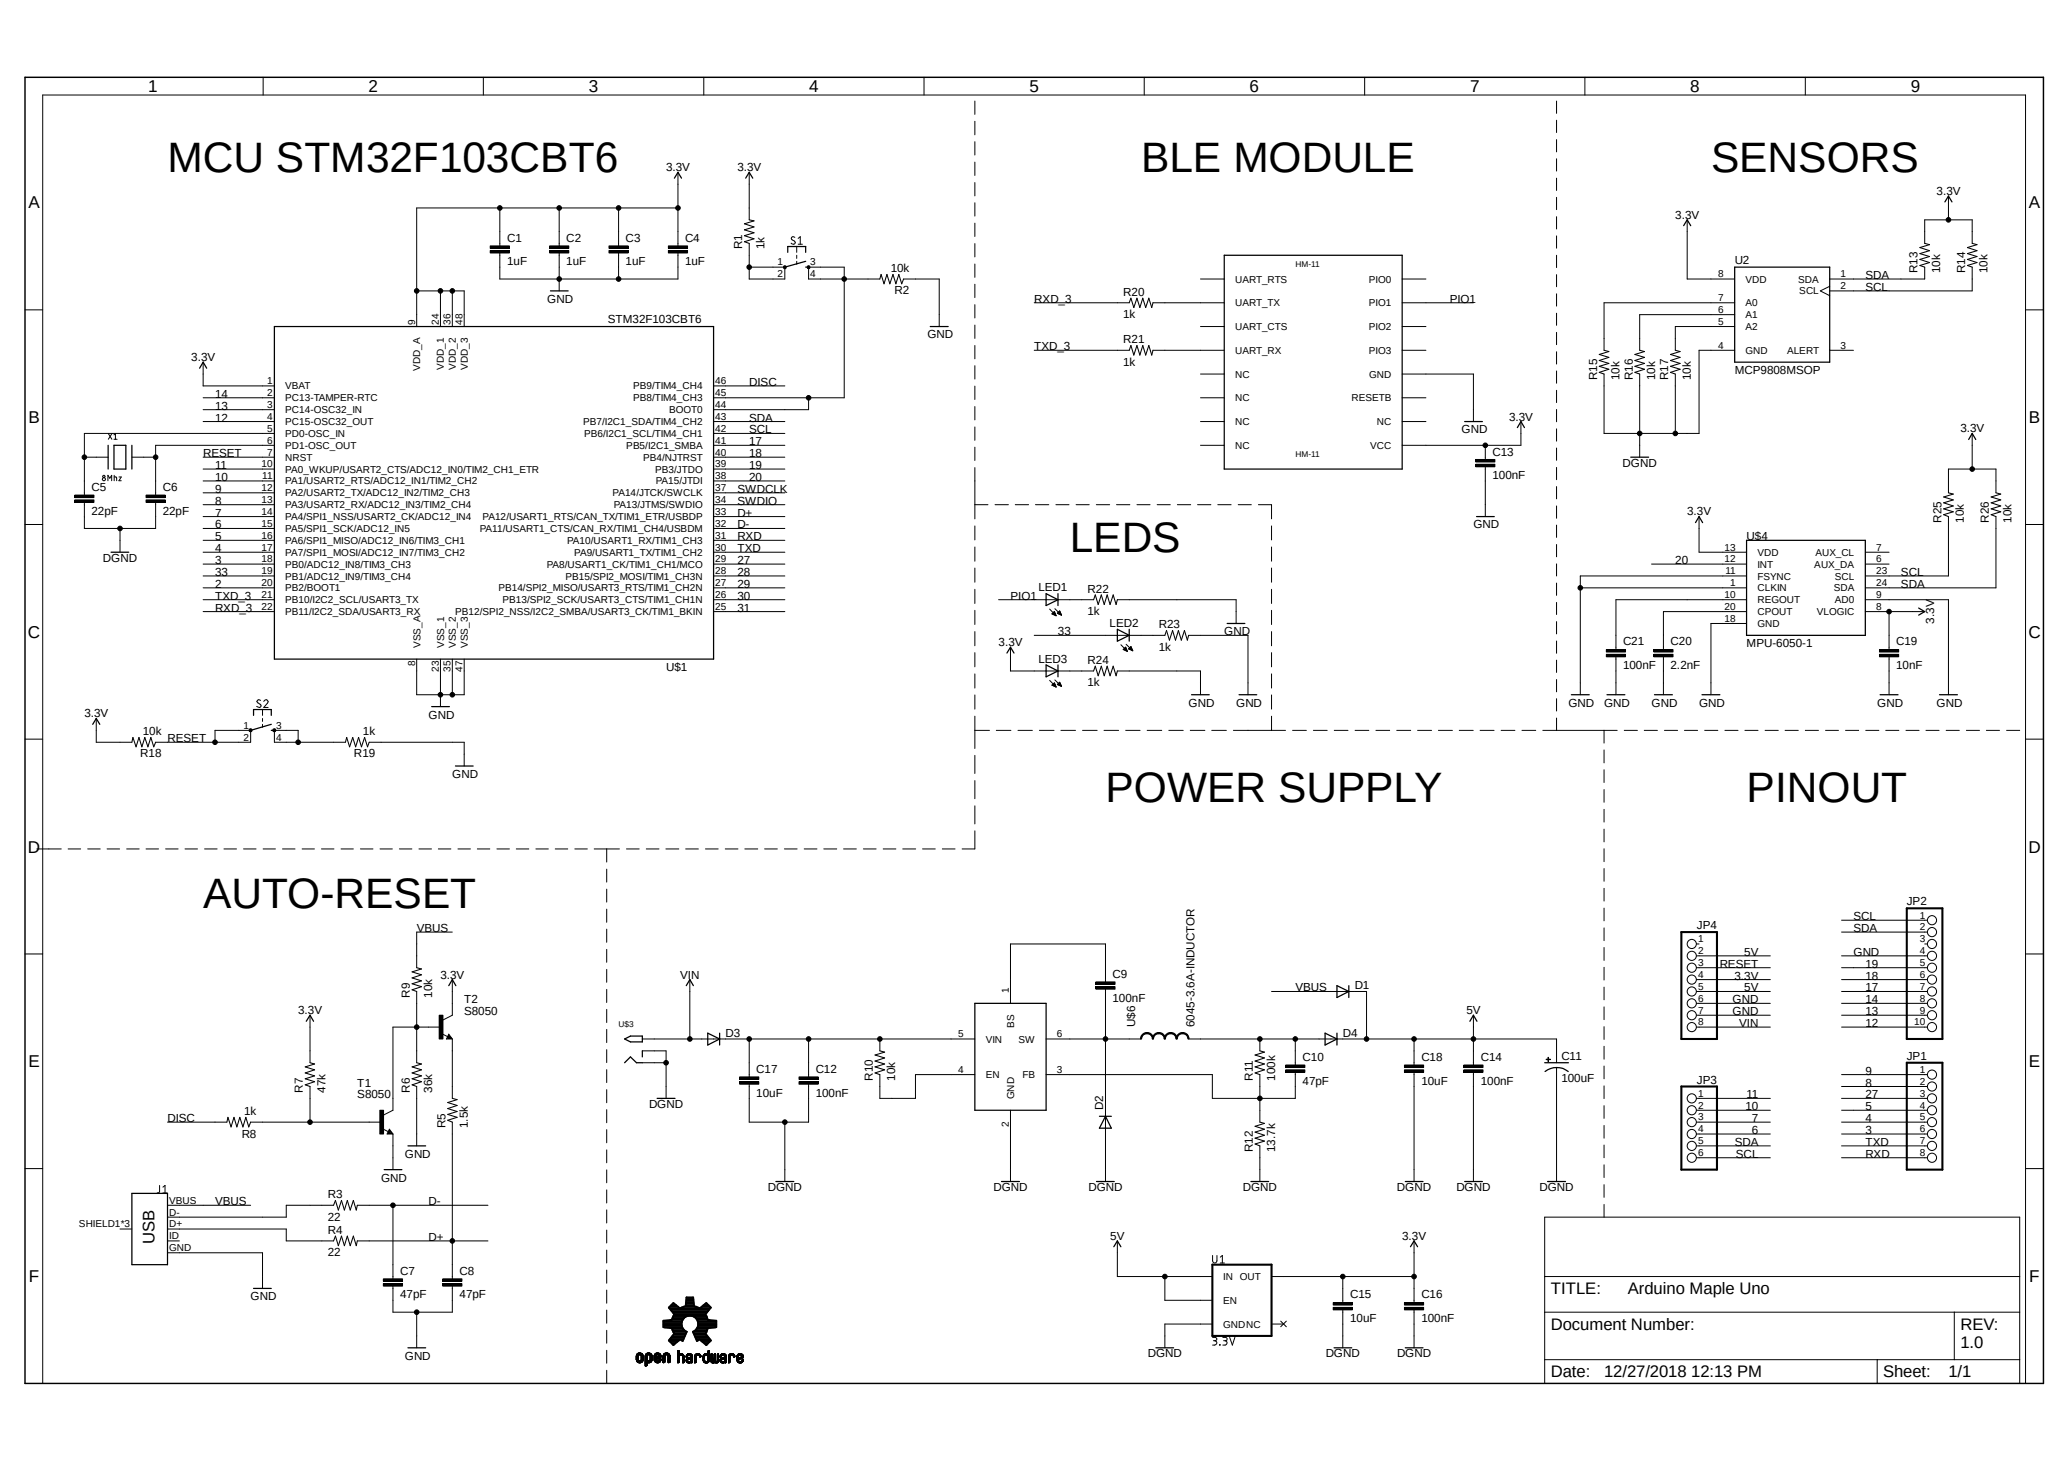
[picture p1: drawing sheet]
<svg xmlns="http://www.w3.org/2000/svg" width="420mm" height="297mm" viewBox="0 0 420 297" stroke-linecap="round" stroke-linejoin="round" font-family="sans-serif">
<defs><g id="words">
<g font-size="8.6">
<text x="34" y="35">MCU STM32F103CBT6</text>
<text x="231.9" y="35">BLE MODULE</text>
<text x="347.7" y="35">SENSORS</text>
<text x="217.4" y="112.2">LEDS</text>
<text x="224.6" y="162.9">POWER SUPPLY</text>
<text x="354.9" y="162.9">PINOUT</text>
<text x="41.3" y="184.5">AUTO-RESET</text>
</g>
<g font-size="3.5">
<text x="30.1" y="18.8">1</text>
<text x="74.8" y="18.8">2</text>
<text x="119.6" y="18.8">3</text>
<text x="164.4" y="18.8">4</text>
<text x="209.2" y="18.8">5</text>
<text x="253.9" y="18.8">6</text>
<text x="298.7" y="18.8">7</text>
<text x="343.4" y="18.8">8</text>
<text x="388.2" y="18.8">9</text>
<text x="5.8" y="42.3">A</text>
<text x="412.2" y="42.3">A</text>
<text x="5.8" y="86">B</text>
<text x="412.2" y="86">B</text>
<text x="5.7" y="129.6">C</text>
<text x="412.2" y="129.6">C</text>
<text x="5.7" y="173.2">D</text>
<text x="412.2" y="173.2">D</text>
<text x="5.8" y="216.8">E</text>
<text x="412.2" y="216.8">E</text>
<text x="5.8" y="260.4">F</text>
<text x="412.3" y="260.4">F</text>
</g>
<g font-size="3.4">
<text x="31.4" y="252.8" transform="rotate(-90 31.4 252.8)">USB</text>
<text x="315.1" y="262.9">TITLE:</text>
<text x="330.8" y="262.9">Arduino Maple Uno</text>
<text x="315.1" y="270.2">Document Number:</text>
<text x="398.3" y="273.8">1.0</text>
<text x="398.3" y="270.2">REV:</text>
<text x="315.1" y="279.8">Date:</text>
<text x="325.9" y="279.8">12/27/2018 12:13 PM</text>
<text x="382.6" y="279.8">Sheet:</text>
<text x="395.9" y="279.8">1/1</text>
</g>
<g font-size="2.4">
<text x="135.3" y="34.8">3.3V</text>
<text x="149.8" y="34.8">3.3V</text>
<text x="393.5" y="39.6">3.3V</text>
<text x="340.4" y="44.4">3.3V</text>
<text x="103" y="53.9">1uF</text>
<text x="103" y="49.1">C1</text>
<text x="115.1" y="53.9">1uF</text>
<text x="115.1" y="49.1">C2</text>
<text x="127.1" y="53.9">1uF</text>
<text x="127.1" y="49.1">C3</text>
<text x="139.2" y="49.1">C4</text>
<text x="139.2" y="53.9">1uF</text>
<text x="150.8" y="50.7" transform="rotate(-90 150.8 50.7)">R1</text>
<text x="155.4" y="50.7" transform="rotate(-90 155.4 50.7)">1k</text>
<text x="352.5" y="53.6">U2</text>
<text x="181" y="55.2">10k</text>
<text x="181.8" y="59.8">R2</text>
<text x="379" y="56.7">SDA</text>
<text x="379" y="59.1">SCL</text>
<text x="389.6" y="55.5" transform="rotate(-90 389.6 55.5)">R13</text>
<text x="394.2" y="55.5" transform="rotate(-90 394.2 55.5)">10k</text>
<text x="399.3" y="55.5" transform="rotate(-90 399.3 55.5)">R14</text>
<text x="403.9" y="55.5" transform="rotate(-90 403.9 55.5)">10k</text>
<text x="111.2" y="61.5">GND</text>
<text x="123.5" y="65.6">STM32F103CBT6</text>
<text x="210.1" y="61.5">RXD_3</text>
<text x="228.2" y="64.6">1k</text>
<text x="228.2" y="60.1">R20</text>
<text x="294.6" y="61.5">PIO1</text>
<text x="188.4" y="68.7">GND</text>
<text x="210.1" y="71.2">TXD_3</text>
<text x="228.2" y="69.8">R21</text>
<text x="38.9" y="73.4">3.3V</text>
<text x="228.2" y="74.3">1k</text>
<text x="324.5" y="77.2" transform="rotate(-90 324.5 77.2)">R15</text>
<text x="329.1" y="77.2" transform="rotate(-90 329.1 77.2)">10k</text>
<text x="331.8" y="77.2" transform="rotate(-90 331.8 77.2)">R16</text>
<text x="336.3" y="77.2" transform="rotate(-90 336.3 77.2)">10k</text>
<text x="339" y="77.2" transform="rotate(-90 339 77.2)">R17</text>
<text x="343.5" y="77.2" transform="rotate(-90 343.5 77.2)">10k</text>
<text x="352.5" y="76">MCP9808MSOP</text>
<text x="43.7" y="80.8">14</text>
<text x="43.7" y="83.2">13</text>
<text x="152.2" y="78.4">DISC</text>
<text x="43.7" y="85.6">12</text>
<text x="152.2" y="85.6">SDA</text>
<text x="152.2" y="88.1">SCL</text>
<text x="297" y="88.1">GND</text>
<text x="306.6" y="85.4">3.3V</text>
<text x="398.3" y="87.8">3.3V</text>
<text x="41.3" y="92.9">RESET</text>
<text x="43.7" y="95.3">11</text>
<text x="152.2" y="90.5">17</text>
<text x="152.2" y="92.9">18</text>
<text x="152.2" y="95.3">19</text>
<text x="303.2" y="92.5">C13</text>
<text x="329.7" y="94.8">DGND</text>
<text x="18.6" y="99.8">C5</text>
<text x="33.1" y="99.8">C6</text>
<text x="43.7" y="97.7">10</text>
<text x="43.7" y="100.1">9</text>
<text x="149.8" y="100.1">SWDCLK</text>
<text x="152.2" y="97.7">20</text>
<text x="303.2" y="97.4">100nF</text>
<text x="18.6" y="104.6">22pF</text>
<text x="33.1" y="104.6">22pF</text>
<text x="43.7" y="102.5">8</text>
<text x="43.7" y="104.9">7</text>
<text x="43.7" y="107.4">6</text>
<text x="149.8" y="102.5">SWDIO</text>
<text x="149.8" y="104.9">D+</text>
<text x="149.8" y="107.4">D-</text>
<text x="299.4" y="107.4">GND</text>
<text x="342.8" y="104.7">3.3V</text>
<text x="394.5" y="106.2" transform="rotate(-90 394.5 106.2)">R25</text>
<text x="399" y="106.2" transform="rotate(-90 399 106.2)">10k</text>
<text x="404.1" y="106.2" transform="rotate(-90 404.1 106.2)">R26</text>
<text x="408.7" y="106.2" transform="rotate(-90 408.7 106.2)">10k</text>
<text x="43.7" y="109.8">5</text>
<text x="43.7" y="112.2">4</text>
<text x="149.8" y="109.8">RXD</text>
<text x="149.8" y="112.2">TXD</text>
<text x="354.9" y="109.8">U$4</text>
<text x="20.9" y="114.1">DGND</text>
<text x="43.7" y="119.4">2</text>
<text x="43.7" y="114.6">3</text>
<text x="43.7" y="117">33</text>
<text x="149.8" y="114.6">27</text>
<text x="149.8" y="117">28</text>
<text x="149.8" y="119.4">29</text>
<text x="340.4" y="114.6">20</text>
<text x="386.3" y="119.4">SDA</text>
<text x="386.3" y="117">SCL</text>
<text x="43.7" y="121.8">TXD_3</text>
<text x="43.7" y="124.2">RXD_3</text>
<text x="149.8" y="121.8">30</text>
<text x="149.8" y="124.2">31</text>
<text x="205.3" y="121.8">PIO1</text>
<text x="211" y="120.1">LED1</text>
<text x="221" y="125">1k</text>
<text x="221" y="120.4">R22</text>
<text x="202.9" y="131.2">3.3V</text>
<text x="215" y="129.1">33</text>
<text x="225.5" y="127.4">LED2</text>
<text x="235.5" y="127.6">R23</text>
<text x="248.8" y="129.1">GND</text>
<text x="329.8" y="131.1">C21</text>
<text x="339.4" y="131.1">C20</text>
<text x="354.9" y="131.5">MPU-6050-1</text>
<text x="385.3" y="131.1">C19</text>
<text x="393" y="126.7" transform="rotate(-90 393 126.7)">3.3V</text>
<text x="135.3" y="136.3">U$1</text>
<text x="211" y="134.6">LED3</text>
<text x="221" y="134.9">R24</text>
<text x="235.5" y="132.2">1k</text>
<text x="329.8" y="135.9">100nF</text>
<text x="339.4" y="135.9">2.2nF</text>
<text x="385.3" y="135.9">10nF</text>
<text x="221" y="139.4">1k</text>
<text x="241.5" y="143.6">GND</text>
<text x="251.2" y="143.6">GND</text>
<text x="318.7" y="143.6">GND</text>
<text x="325.9" y="143.6">GND</text>
<text x="335.6" y="143.6">GND</text>
<text x="345.2" y="143.6">GND</text>
<text x="381.4" y="143.6">GND</text>
<text x="393.5" y="143.6">GND</text>
<text x="17.1" y="145.7">3.3V</text>
<text x="29" y="149.4">10k</text>
<text x="73.8" y="149.4">1k</text>
<text x="87.1" y="146">GND</text>
<text x="28.5" y="153.9">R18</text>
<text x="34" y="150.8">RESET</text>
<text x="71.9" y="153.9">R19</text>
<text x="91.9" y="158">GND</text>
<text x="387.4" y="183.9">JP2</text>
<text x="84.7" y="189.4">VBUS</text>
<text x="344.8" y="188.8">JP4</text>
<text x="376.6" y="189.4">SDA</text>
<text x="376.6" y="186.9">SCL</text>
<text x="349.4" y="196.6">RESET</text>
<text x="354.4" y="194.2">5V</text>
<text x="376.6" y="194.2">GND</text>
<text x="379" y="196.6">19</text>
<text x="83.3" y="202.7" transform="rotate(-90 83.3 202.7)">R9</text>
<text x="87.8" y="202.7" transform="rotate(-90 87.8 202.7)">10k</text>
<text x="89.5" y="198.8">3.3V</text>
<text x="94.3" y="203.8">T2</text>
<text x="138.2" y="198.8">VIN</text>
<text x="226.1" y="203.5">100nF</text>
<text x="226.1" y="198.7">C9</text>
<text x="263.2" y="201.4">VBUS</text>
<text x="275.3" y="201">D1</text>
<text x="352" y="203.8">GND</text>
<text x="352.4" y="199">3.3V</text>
<text x="354.4" y="201.4">5V</text>
<text x="379" y="201.4">17</text>
<text x="379" y="199">18</text>
<text x="379" y="203.8">14</text>
<text x="60.6" y="206">3.3V</text>
<text x="94.3" y="206.3">S8050</text>
<text x="230.6" y="208.7" transform="rotate(-90 230.6 208.7)">U$6</text>
<text x="242.7" y="208.7" transform="rotate(-90 242.7 208.7)">6045-3.6A-INDUCTOR</text>
<text x="297.9" y="206">5V</text>
<text x="352" y="206.3">GND</text>
<text x="353.4" y="208.7">VIN</text>
<text x="379" y="206.3">13</text>
<text x="379" y="208.7">12</text>
<text x="147.4" y="210.6">D3</text>
<text x="264.7" y="215.6">C10</text>
<text x="272.8" y="210.6">D4</text>
<text x="288.8" y="215.6">C18</text>
<text x="300.9" y="215.6">C14</text>
<text x="317.2" y="215.3">C11</text>
<text x="387.4" y="215.3">JP1</text>
<text x="61.6" y="222" transform="rotate(-90 61.6 222)">R7</text>
<text x="66.1" y="222" transform="rotate(-90 66.1 222)">47k</text>
<text x="72.6" y="220.7">T1</text>
<text x="83.3" y="222" transform="rotate(-90 83.3 222)">R6</text>
<text x="87.8" y="222" transform="rotate(-90 87.8 222)">36k</text>
<text x="153.7" y="218">C17</text>
<text x="165.7" y="218">C12</text>
<text x="177.3" y="219.5" transform="rotate(-90 177.3 219.5)">R10</text>
<text x="181.9" y="219.5" transform="rotate(-90 181.9 219.5)">10k</text>
<text x="254.6" y="219.5" transform="rotate(-90 254.6 219.5)">R11</text>
<text x="259.1" y="219.5" transform="rotate(-90 259.1 219.5)">100k</text>
<text x="264.7" y="220.4">47pF</text>
<text x="288.8" y="220.4">10uF</text>
<text x="300.9" y="220.4">100nF</text>
<text x="317.2" y="219.9">100uF</text>
<text x="344.8" y="220.1">JP3</text>
<text x="379" y="218.3">9</text>
<text x="379" y="220.7">8</text>
<text x="34" y="228">DISC</text>
<text x="49.6" y="226.5">1k</text>
<text x="72.6" y="223.1">S8050</text>
<text x="131.9" y="225.1">DGND</text>
<text x="153.7" y="222.8">10uF</text>
<text x="165.7" y="222.8">100nF</text>
<text x="224.2" y="225.6" transform="rotate(-90 224.2 225.6)">D2</text>
<text x="354.7" y="225.6">10</text>
<text x="354.8" y="223.1">11</text>
<text x="356" y="228">7</text>
<text x="379" y="225.6">5</text>
<text x="379" y="228">4</text>
<text x="379" y="223.1">27</text>
<text x="49.1" y="231.1">R8</text>
<text x="90.5" y="229.2" transform="rotate(-90 90.5 229.2)">R5</text>
<text x="95" y="229.2" transform="rotate(-90 95 229.2)">1.5k</text>
<text x="352.5" y="232.8">SDA</text>
<text x="356" y="230.4">6</text>
<text x="379" y="232.8">TXD</text>
<text x="379" y="230.4">3</text>
<text x="82.3" y="235.2">GND</text>
<text x="254.6" y="234" transform="rotate(-90 254.6 234)">R12</text>
<text x="259.1" y="234" transform="rotate(-90 259.1 234)">13.7k</text>
<text x="352.7" y="235.2">SCL</text>
<text x="379" y="235.2">RXD</text>
<text x="43.7" y="244.9">VBUS</text>
<text x="66.6" y="243.4">R3</text>
<text x="77.4" y="240">GND</text>
<text x="87.1" y="244.9">D-</text>
<text x="156" y="242">DGND</text>
<text x="201.8" y="242">DGND</text>
<text x="221.1" y="242">DGND</text>
<text x="252.5" y="242">DGND</text>
<text x="283.8" y="242">DGND</text>
<text x="295.9" y="242">DGND</text>
<text x="312.8" y="242">DGND</text>
<text x="66.6" y="248">22</text>
<text x="66.6" y="250.7">R4</text>
<text x="225.6" y="251.8">5V</text>
<text x="284.9" y="251.8">3.3V</text>
<text x="66.6" y="255.2">22</text>
<text x="87.1" y="252.1">D+</text>
<text x="81.3" y="263.8">47pF</text>
<text x="81.3" y="259">C7</text>
<text x="93.4" y="263.8">47pF</text>
<text x="93.4" y="259">C8</text>
<text x="274.3" y="263.8">C15</text>
<text x="288.8" y="263.8">C16</text>
<text x="50.9" y="264.2">GND</text>
<text x="274.3" y="268.6">10uF</text>
<text x="288.8" y="268.6">100nF</text>
<text x="233.2" y="275.7">DGND</text>
<text x="269.4" y="275.7">DGND</text>
<text x="283.9" y="275.7">DGND</text>
<text x="82.3" y="276.2">GND</text>
</g>
<g font-size="2">
<text x="158" y="53.9">1</text>
<text x="164.6" y="53.9">3</text>
<text x="158" y="56.3">2</text>
<text x="164.6" y="56.3">4</text>
<text x="251" y="57.4">UART_RTS</text>
<text x="278.1" y="57.4">PIO0</text>
<text x="349.1" y="56.3">8</text>
<text x="354.7" y="57.4">VDD</text>
<text x="365.4" y="57.4">SDA</text>
<text x="365.6" y="59.8">SCL</text>
<text x="374" y="56.3">1</text>
<text x="374" y="58.8">2</text>
<text x="84.3" y="66" transform="rotate(-90 84.3 66)">9</text>
<text x="89.2" y="66" transform="rotate(-90 89.2 66)">24</text>
<text x="91.6" y="66" transform="rotate(-90 91.6 66)">36</text>
<text x="94" y="66" transform="rotate(-90 94 66)">48</text>
<text x="251" y="62.2">UART_TX</text>
<text x="278.1" y="62.2">PIO1</text>
<text x="349.1" y="61.2">7</text>
<text x="349.1" y="63.6">6</text>
<text x="349.1" y="66">5</text>
<text x="354.7" y="62.2">A0</text>
<text x="354.7" y="64.6">A1</text>
<text x="251" y="67.1">UART_CTS</text>
<text x="251" y="71.9">UART_RX</text>
<text x="278.1" y="71.9">PIO3</text>
<text x="278.1" y="67.1">PIO2</text>
<text x="349.1" y="70.8">4</text>
<text x="354.7" y="71.9">GND</text>
<text x="354.7" y="67.1">A2</text>
<text x="363.1" y="71.9">ALERT</text>
<text x="374" y="70.8">3</text>
<text x="85.4" y="75.4" transform="rotate(-90 85.4 75.4)">VDD_A</text>
<text x="90.2" y="75.2" transform="rotate(-90 90.2 75.2)">VDD_1</text>
<text x="92.6" y="75.2" transform="rotate(-90 92.6 75.2)">VDD_2</text>
<text x="95" y="75.2" transform="rotate(-90 95 75.2)">VDD_3</text>
<text x="251" y="76.7">NC</text>
<text x="278.2" y="76.7">GND</text>
<text x="54.3" y="80.5">2</text>
<text x="54.3" y="82.9">3</text>
<text x="54.3" y="78.1">1</text>
<text x="58" y="81.5">PC13-TAMPER-RTC</text>
<text x="58" y="83.9">PC14-OSC32_IN</text>
<text x="58" y="79.1">VBAT</text>
<text x="128.7" y="81.5">PB8/TIM4_CH3</text>
<text x="128.7" y="79.1">PB9/TIM4_CH4</text>
<text x="136" y="83.9">BOOT0</text>
<text x="145.3" y="82.9">44</text>
<text x="145.3" y="80.5">45</text>
<text x="145.3" y="78.1">46</text>
<text x="251" y="81.5">NC</text>
<text x="274.6" y="81.5">RESETB</text>
<text x="54.3" y="85.3">4</text>
<text x="54.3" y="87.7">5</text>
<text x="58" y="86.4">PC15-OSC32_OUT</text>
<text x="58" y="88.8">PD0-OSC_IN</text>
<text x="118.5" y="86.4">PB7/I2C1_SDA/TIM4_CH2</text>
<text x="118.7" y="88.8">PB6/I2C1_SCL/TIM4_CH1</text>
<text x="145.3" y="87.7">42</text>
<text x="145.3" y="85.3">43</text>
<text x="251" y="86.4">NC</text>
<text x="279.7" y="86.4">NC</text>
<text x="53.1" y="95">10</text>
<text x="54.3" y="92.5">7</text>
<text x="54.3" y="90.1">6</text>
<text x="58" y="93.6">NRST</text>
<text x="58" y="91.2">PD1-OSC_OUT</text>
<text x="127.3" y="91.2">PB5/I2C1_SMBA</text>
<text x="130.7" y="93.6">PB4/NJTRST</text>
<text x="145.3" y="95">39</text>
<text x="145.3" y="92.5">40</text>
<text x="145.3" y="90.1">41</text>
<text x="251" y="91.2">NC</text>
<text x="278.4" y="91.2">VCC</text>
<text x="53.1" y="99.8">12</text>
<text x="53.3" y="97.4">11</text>
<text x="58" y="96">PA0_WKUP/USART2_CTS/ADC12_IN0/TIM2_CH1_ETR</text>
<text x="58" y="98.4">PA1/USART2_RTS/ADC12_IN1/TIM2_CH2</text>
<text x="58" y="100.8">PA2/USART2_TX/ADC12_IN2/TIM2_CH3</text>
<text x="124.5" y="100.8">PA14/JTCK/SWCLK</text>
<text x="133.1" y="96">PB3/JTDO</text>
<text x="133.2" y="98.4">PA15/JTDI</text>
<text x="145.3" y="99.8">37</text>
<text x="145.3" y="97.4">38</text>
<text x="53.1" y="102.2">13</text>
<text x="53.1" y="104.6">14</text>
<text x="53.1" y="107">15</text>
<text x="58" y="103.3">PA3/USART2_RX/ADC12_IN3/TIM2_CH4</text>
<text x="58" y="105.7">PA4/SPI1_NSS/USART2_CK/ADC12_IN4</text>
<text x="98" y="105.7">PA12/USART1_RTS/CAN_TX/TIM1_ETR/USBDP</text>
<text x="124.7" y="103.3">PA13/JTMS/SWDIO</text>
<text x="145.3" y="107">32</text>
<text x="145.3" y="104.6">33</text>
<text x="145.3" y="102.2">34</text>
<text x="53.1" y="109.4">16</text>
<text x="53.1" y="111.8">17</text>
<text x="58" y="108.1">PA5/SPI1_SCK/ADC12_IN5</text>
<text x="58" y="110.5">PA6/SPI1_MISO/ADC12_IN6/TIM3_CH1</text>
<text x="58" y="112.9">PA7/SPI1_MOSI/ADC12_IN7/TIM3_CH2</text>
<text x="97.5" y="108.1">PA11/USART1_CTS/CAN_RX/TIM1_CH4/USBDM</text>
<text x="115.2" y="110.5">PA10/USART1_RX/TIM1_CH3</text>
<text x="116.7" y="112.9">PA9/USART1_TX/TIM1_CH2</text>
<text x="145.3" y="111.8">30</text>
<text x="145.3" y="109.4">31</text>
<text x="350.4" y="111.8">13</text>
<text x="357.1" y="112.9">VDD</text>
<text x="368.9" y="112.9">AUX_CL</text>
<text x="381.2" y="111.8">7</text>
<text x="53.1" y="114.3">18</text>
<text x="53.1" y="116.7">19</text>
<text x="53.1" y="119.1">20</text>
<text x="58" y="115.3">PB0/ADC12_IN8/TIM3_CH3</text>
<text x="58" y="117.7">PB1/ADC12_IN9/TIM3_CH4</text>
<text x="111.1" y="115.3">PA8/USART1_CK/TIM1_CH1/MCO</text>
<text x="114.9" y="117.7">PB15/SPI2_MOSI/TIM1_CH3N</text>
<text x="145.3" y="114.3">29</text>
<text x="145.3" y="119.1">27</text>
<text x="145.3" y="116.7">28</text>
<text x="350.4" y="114.3">12</text>
<text x="350.6" y="116.7">11</text>
<text x="351.5" y="119.1">1</text>
<text x="357.1" y="117.7">FSYNC</text>
<text x="357.1" y="115.3">INT</text>
<text x="368.6" y="115.3">AUX_DA</text>
<text x="372.8" y="117.7">SCL</text>
<text x="381.2" y="114.3">6</text>
<text x="381.2" y="116.7">23</text>
<text x="381.2" y="119.1">24</text>
<text x="53.1" y="121.5">21</text>
<text x="53.1" y="123.9">22</text>
<text x="58" y="120.1">PB2/BOOT1</text>
<text x="58" y="122.6">PB10/I2C2_SCL/USART3_TX</text>
<text x="58" y="125">PB11/I2C2_SDA/USART3_RX</text>
<text x="92.5" y="125">PB12/SPI2_NSS/I2C2_SMBA/USART3_CK/TIM1_BKIN</text>
<text x="101.3" y="120.1">PB14/SPI2_MISO/USART3_RTS/TIM1_CH2N</text>
<text x="102.1" y="122.6">PB13/SPI2_SCK/USART3_CTS/TIM1_CH1N</text>
<text x="145.3" y="123.9">25</text>
<text x="145.3" y="121.5">26</text>
<text x="350.4" y="123.9">20</text>
<text x="350.4" y="121.5">10</text>
<text x="357.1" y="120.1">CLKIN</text>
<text x="357.1" y="125">CPOUT</text>
<text x="357.1" y="122.6">REGOUT</text>
<text x="369.2" y="125">VLOGIC</text>
<text x="372.6" y="120.1">SDA</text>
<text x="372.8" y="122.6">AD0</text>
<text x="381.2" y="121.5">9</text>
<text x="381.2" y="123.9">8</text>
<text x="85.4" y="131.7" transform="rotate(-90 85.4 131.7)">VSS_A</text>
<text x="90.3" y="131.7" transform="rotate(-90 90.3 131.7)">VSS_1</text>
<text x="92.6" y="131.7" transform="rotate(-90 92.6 131.7)">VSS_2</text>
<text x="95" y="131.7" transform="rotate(-90 95 131.7)">VSS_3</text>
<text x="350.4" y="126.3">18</text>
<text x="357.1" y="127.4">GND</text>
<text x="84.3" y="135.4" transform="rotate(-90 84.3 135.4)">8</text>
<text x="89.2" y="136.5" transform="rotate(-90 89.2 136.5)">23</text>
<text x="91.6" y="136.5" transform="rotate(-90 91.6 136.5)">35</text>
<text x="94" y="136.5" transform="rotate(-90 94 136.5)">47</text>
<text x="49.4" y="148">1</text>
<text x="56.1" y="148">3</text>
<text x="49.4" y="150.5">2</text>
<text x="56.1" y="150.5">4</text>
<text x="345.1" y="191.4">1</text>
<text x="390.1" y="186.6">1</text>
<text x="390.1" y="189">2</text>
<text x="390.1" y="191.4">3</text>
<text x="345.1" y="193.8">2</text>
<text x="345.1" y="196.3">3</text>
<text x="390.1" y="193.8">4</text>
<text x="390.1" y="196.3">5</text>
<text x="205" y="201.6" transform="rotate(-90 205 201.6)">1</text>
<text x="345.1" y="198.7">4</text>
<text x="345.1" y="201.1">5</text>
<text x="345.1" y="203.5">6</text>
<text x="390.1" y="198.7">6</text>
<text x="390.1" y="201.1">7</text>
<text x="390.1" y="203.5">8</text>
<text x="206" y="208.8" transform="rotate(-90 206 208.8)">BS</text>
<text x="345.1" y="205.9">7</text>
<text x="345.1" y="208.3">8</text>
<text x="389" y="208.3">10</text>
<text x="390.1" y="205.9">9</text>
<text x="194.7" y="210.7">5</text>
<text x="200.3" y="211.8">VIN</text>
<text x="206.9" y="211.8">SW</text>
<text x="214.8" y="210.7">6</text>
<text x="194.7" y="218">4</text>
<text x="200.3" y="219">EN</text>
<text x="207.7" y="219">FB</text>
<text x="214.8" y="218">3</text>
<text x="390.1" y="218">1</text>
<text x="390.1" y="220.4">2</text>
<text x="206" y="223.4" transform="rotate(-90 206 223.4)">GND</text>
<text x="345.1" y="222.8">1</text>
<text x="345.1" y="225.2">2</text>
<text x="345.1" y="227.6">3</text>
<text x="390.1" y="222.8">3</text>
<text x="390.1" y="225.2">4</text>
<text x="390.1" y="227.6">5</text>
<text x="205" y="228.9" transform="rotate(-90 205 228.9)">2</text>
<text x="345.1" y="230">4</text>
<text x="345.1" y="232.5">5</text>
<text x="390.1" y="230">6</text>
<text x="390.1" y="232.5">7</text>
<text x="345.1" y="234.9">6</text>
<text x="390.1" y="234.9">8</text>
<text x="34.4" y="244.5">VBUS</text>
<text x="16" y="249.3">SHIELD1*3</text>
<text x="34.4" y="249.3">D+</text>
<text x="34.4" y="246.9">D-</text>
<text x="34.4" y="251.8">ID</text>
<text x="34.4" y="254.2">GND</text>
<text x="248.5" y="260.1">IN OUT</text>
<text x="248.5" y="269.7">GNDNC</text>
<text x="248.5" y="264.9">EN</text>
</g>
<g font-size="1.7">
<text x="263.2" y="54.3">HM-11</text>
<text x="263.2" y="92.9">HM-11</text>
<text x="125.7" y="208.7">U$3</text>
</g>
</g></defs>
<path d="M4.6 15.4l410.9 266.2M415.5 15.4l-410.9 266.2" fill="none" stroke="#fff" stroke-width=".2"/>
<g fill="none" stroke="#000" stroke-width=".2">
<path d="M53.5 15.7v3.6M98.2 15.7v3.6M143 15.7v3.6M187.7 15.7v3.6M232.5 15.7v3.6M277.3 15.7v3.6M322 15.7v3.6M366.8 15.7v3.6M137.8 35v15M152.2 35v9.7M198.1 20.5v2.7M198.1 24.6v2.8"/>
<path d="M198.1 28.8v2.7M198.1 32.9v2.7M198.1 37.1v2.7M316.3 20.5v2.5M316.3 24.4v2.5M316.3 28.4v2.5M316.3 32.3v2.5M316.3 36.2v2.5M395.9 39.8v4.9M84.7 59.1h9.6v7.2M89.5 59.1v7.2M91.9 59.1v7.2"/>
<path d="M99.6 50.9h3.9v.5h-3.9zM99.6 50h3.9v.5h-3.9zM101.6 42.2v7.8M101.6 51.4v5.3h36.2v-5.3M111.7 50.9h3.9v.5h-3.9zM111.7 50h3.9v.5h-3.9zM113.6 42.2v7.8M113.6 51.4v7.7M123.7 50.9h3.9v.5h-3.9zM123.7 50h3.9v.5h-3.9zM125.7 42.2v7.8M125.7 51.4v5.3"/>
<path d="M135.8 50.9h3.9v.5h-3.9zM135.8 50h3.9v.5h-3.9zM137.8 42.2h-53.1v24.1M152.2 49.4v7.3h7.3v-2.4h-7.3M159.3 54.1h.4v.4h-.4zM161.5 48.2l-.4-.1a.34 .34 0 0 0-.3 .2 .34 .34 0 0 0 .2 .4l.4 .3a.34 .34 0 0 1 .2 .4 .34 .34 0 0 1-.4 .2l-.5-.2M161.9 50.1v1.2M161.9 51.9v.6M161.9 53.1v.6M162.2 48.4l.4-.3v1.5M162.2 49.6h.8M164.1 54.1h.4v.4h-.4z"/>
<path d="M178.8 56.7h-14.5v-2.4h7.2v26.5h-26.5M183.6 56.7h7.2v9.6M198.1 41.2v2.7M198.1 45.3v2.7M198.1 49.5v2.7M198.1 53.6v2.7M198.1 57.7v2.8M243.9 56.7h4.9M284.9 56.7h4.8M316.3 40.1v2.5M316.3 44v2.5M316.3 47.9v2.5"/>
<path d="M316.3 51.9v2.5M316.3 55.8v2.5M316.3 59.7v2.5M342.8 44.7v12h9.7M371.8 58.2l-1.9 .9 1.9 1M391.1 54.3v2.4h-19.3M391.1 49.4v-4.7h9.6v4.7M400.7 54.3v4.8h-28.9M5.1 62.9h3.6M41.3 73.6v4.8h14.5M145 78.4h14.5M198.1 61.9v2.7"/>
<path d="M198.1 66v2.7M198.1 70.2v2.7M198.1 74.3v2.7M198.1 78.4v2.8M210.1 71.2h19.3M210.1 61.5h19.3M234.3 71.2h14.5M234.3 61.5h14.5M243.9 66.3h4.9M243.9 76h4.9M284.9 76h14.5v9.6M284.9 71.2h4.8"/>
<path d="M284.9 61.5h14.5M284.9 66.3h4.8M316.3 63.6v2.5M316.3 67.5v2.5M316.3 71.5v2.5M316.3 75.4v2.5M316.3 79.3v2.5M333.2 76v16.9M340.4 76v12.1M352.5 61.5h-26.6v9.7M352.5 71.2h-7.3v16.9h-19.3v-12.1M352.5 63.9h-19.3v7.3"/>
<path d="M352.5 66.3h-12.1v4.9M371.8 71.2h4.8M411.6 62.9h3.6M17.1 92.9h4.9M21.9 97.7v-1.1l.4 .6 .4-.6v1.1M22 88.1l.7 1.1M22.7 88.1l-.7 1.1M23.2 88.3l.3-.2v1.1M23.2 89.2h.6M23.2 96.9l.5 .1v.7M23.2 96.6v1.1M24.2 96.9h.4l-.4 .8h.4"/>
<path d="M26.8 92.9h4.8M41.3 97.7h14.5M41.3 83.2h14.5M41.3 92.9h14.5M41.3 95.3h14.5M41.3 85.6h14.5M41.3 80.8h14.5M55.8 90.5h-24.2v10.1M55.8 88.1h-38.7v12.5M145 97.7h14.5M145 92.9h14.5M145 95.3h14.5"/>
<path d="M145 90.5h14.5M145 88.1h14.5M145 85.6h14.5M164.3 80.8v2.4h-19.3M198.1 82.6v2.7M198.1 86.7v2.8M198.1 90.8v2.8M198.1 95v10.4M243.9 90.5h4.9M243.9 85.6h4.9M243.9 80.8h4.9M284.9 85.6h4.8"/>
<path d="M284.9 80.8h4.8M299.8 94.3h3.9v.5h-3.9zM299.8 93.3h3.9v.6h-3.9zM301.8 90.5v2.9M301.8 94.8v10.1M309 85.6v4.9h-24.1M316.3 83.2v2.5M316.3 87.1v2.5M316.3 91v2.5M316.3 95v2.5M316.3 98.8v2.5M400.7 88.1v7.2"/>
<path d="M5.1 106.6h3.6M15.2 101.6h3.9v.5h-3.9zM15.2 100.6h3.9v.5h-3.9zM17.1 102.1v5.3h14.5v-5.3M24.4 107.4v4.8M29.7 101.6h3.9v.5h-3.9zM29.7 100.6h3.9v.5h-3.9zM41.3 102.5h14.5M41.3 100.1h14.5M41.3 104.9h14.5M41.3 107.4h14.5M41.3 109.8h14.5"/>
<path d="M41.3 112.2h14.5M41.3 114.6h14.5M41.3 117h14.5M41.3 119.4h14.5M145 102.5h14.5M145 100.1h14.5M145 104.9h14.5M145 107.4h14.5M145 109.8h14.5M145 112.2h14.5M145 114.6h14.5M145 117h14.5"/>
<path d="M145 119.4h14.5M198.1 106.8v2.9M198.1 111.1v2.9M198.1 115.4v2.9M198.1 119.7v2.9M198.1 102.5h2.6M202.2 102.5h2.7M206.3 102.5h2.7M210.4 102.5h2.7M214.5 102.5h2.7M218.7 102.5h2.6M222.8 102.5h2.7"/>
<path d="M226.9 102.5h2.7M231 102.5h2.7M235.1 102.5h2.7M239.2 102.5h2.7M243.3 102.5h2.7M247.4 102.5h2.7M251.6 102.5h2.7M255.7 102.5h2.7v2.9M258.4 106.8v2.9M258.4 111.1v2.9M258.4 115.4v2.9M258.4 119.7v2.9"/>
<path d="M316.3 102.8v2.5M316.3 106.7v2.5M316.3 110.6v2.5M316.3 114.6v2.4M316.3 118.4v2.5M321.1 119.4h33.8M335.6 114.6h19.3M345.2 104.9v7.3h9.7M354.9 117h-33.8v24.1M379 112.2h4.8M379 114.6h4.8M395.9 100.1v-4.8h9.7v4.8"/>
<path d="M395.9 104.9v12.1h-16.9M405.6 104.9v14.5h-26.6M411.6 106.6h3.6M41.3 121.8h14.5M41.3 124.2h14.5M84.7 133.9v7.2h9.6v-7.2M89.5 133.9v9.7M91.9 133.9v7.2M145 121.8h14.5M145 124.2h14.5M198.1 124v2.9M198.1 128.3v2.9"/>
<path d="M198.1 132.6v2.9M198.1 136.9v2.9M202.9 121.8h19.3M205.3 131.5v4.8h16.9M210.1 129.1h26.6M213.3 123.7l1.3 1.4M213.3 138.2l1.3 1.4M213.7 139.2l.5-.5 .4 .9zM213.8 124.8h.7M213.8 139.2h.7M213.8 124.7h.6M213.8 139.1h.6"/>
<path d="M213.9 124.6h.5M213.9 139h.5M214 139.3h.5M214 124.8h.5M214 124.5h.3M214 139h.3M214 124.4h.3M214.1 138.9h.2M214.1 124.3h.2M214.1 139.4h.4M214.2 124.9h.3M214.2 138.8h.1"/>
<path d="M214.2 124.2h.1M214.2 124.2l-.5 .5 .9 .4M214.2 124.2l.4 .9M214.3 123.7l1.4 1.3M214.3 138.1l1.4 1.3M214.3 139.4h.2M214.4 125h.1M214.5 139.5h.1M214.5 125.1h.1M214.8 124.6h.7M214.8 124.6l.9 .4M214.8 124.6l.5-.5 .4 .9"/>
<path d="M214.8 139.1l.5-.5 .4 .8zM214.9 139h.6M214.9 124.5h.6M214.9 139.1h.7M215 124.7h.6M215 139h.5M215 124.4h.4M215.1 138.9h.3M215.1 124.3h.3M215.1 124.8h.5M215.1 139.2h.5M215.1 138.8h.3"/>
<path d="M215.2 124.2h.2M215.2 138.7h.1M215.3 124.2h.1M215.3 138.6h.1M215.3 139.3h.3M215.3 124.8h.3M215.5 124.9h.1M215.5 139.4h.1M227 121.8h24.2v4.9M227 136.3h16.9v4.8M227.8 131l1.3 1.3M228.3 132h.6"/>
<path d="M228.3 131.9h.6M228.4 131.8h.5M228.4 132h.5M228.5 131.7h.3M228.6 131.7h.2M228.6 131.6h.1M228.6 132.1h.4M228.7 131.5h.1M228.7 131.5l-.5 .5 .9 .3M228.7 131.5l.4 .8M228.8 130.9l1.4 1.3M228.8 132.2h.2"/>
<path d="M229 132.3h.1M229.3 131.8l.5-.4 .4 .8zM229.4 131.8h.6M229.4 131.7h.6M229.4 131.9h.6M229.5 131.7h.4M229.6 131.6h.3M229.6 132h.4M229.7 131.5h.1M229.7 131.4h.1M229.8 132h.3M230 132.1h.1"/>
<path d="M241.5 129.1h12.1v12M258.4 124v2.9M258.4 128.3v2.9M258.4 132.6v2.9M258.4 136.9v2.9M316.3 122.4v2.4M316.3 126.3v2.5M316.3 130.2v2.5M316.3 134.1v2.5M316.3 138v2.5M326.4 132.9h3.9v.5h-3.9zM326.4 132h3.9v.5h-3.9z"/>
<path d="M328.3 133.4v7.7M336 132.9h3.9v.5h-3.9zM336 132h3.9v.5h-3.9zM338 133.4v7.7M354.9 121.8h-26.6v10.2M354.9 124.2h-16.9v7.8M354.9 126.7h-7.3v14.4M379 121.8h16.9v19.3M379 124.2h12.1M381.9 132.9h3.9v.5h-3.9zM381.9 132h3.9v.5h-3.9zM383.8 124.2v7.8"/>
<path d="M383.8 133.4v7.7M5.1 150.2h3.6M19.6 146v4.8h7.2M31.6 150.8h19.3v-2.4h-7.2v2.4M50.7 148.1h.4v.5h-.4zM53 142.3l-.3-.1a.34 .34 0 0 0-.4 .1 .34 .34 0 0 0 .1 .5l.5 .3a.34 .34 0 0 1 .1 .4 .34 .34 0 0 1-.3 .2l-.5-.2M53.3 144.1v1.2M53.3 146v.6M53.3 147.2v.5M53.6 142.5a.43 .43 0 0 1 .6-.3 .43 .43 0 0 1 .2 .6l-.8 .9h.9M55.5 148.1h.5v.5h-.5zM60.6 150.8v-2.4h-4.8v2.4h14.4"/>
<path d="M75 150.8h19.3v4.8M198.1 141.2v2.9M198.1 145.5v6.6M198.1 153.5v3.6M198.1 158.6v3.7M198.1 148.4h2.9M202.4 148.4h3M206.8 148.4h3M211.2 148.4h3M215.6 148.4h2.9M220 148.4h2.9M224.3 148.4h3"/>
<path d="M228.7 148.4h2.9M233.1 148.4h3M237.5 148.4h2.9M241.9 148.4h2.9M246.2 148.4h3M250.6 148.4h10.6M258.4 141.2v2.9M258.4 145.5v2.9M262.6 148.4h2.8M266.9 148.4h2.8M271.1 148.4h2.8M275.3 148.4h2.8"/>
<path d="M279.6 148.4h2.8M283.8 148.4h2.8M288 148.4h2.9M292.3 148.4h2.8M296.5 148.4h2.8M300.7 148.4h2.9M305 148.4h2.8M309.2 148.4h2.8M313.5 148.4h15.1M316.3 141.9v2.5M316.3 145.9v2.5M325.9 148.4v2.6"/>
<path d="M325.9 152.4v2.6M325.9 156.4v2.6M330 148.4h2.7M334.1 148.4h2.7M338.2 148.4h2.7M342.3 148.4h2.6M346.4 148.4h2.6M350.5 148.4h2.6M354.5 148.4h2.7M358.6 148.4h2.7M362.7 148.4h2.7M366.8 148.4h2.7"/>
<path d="M370.9 148.4h2.6M375 148.4h2.7M379.1 148.4h2.7M383.2 148.4h2.6M387.3 148.4h2.6M391.3 148.4h2.7M395.4 148.4h2.7M399.5 148.4h2.7M403.6 148.4h2.7M407.7 148.4h2.7M411.6 150.2h3.6M7.5 172.5h4.9"/>
<path d="M13.8 172.5h2.6M17.8 172.5h2.6M21.8 172.5h2.5M25.7 172.5h2.6M29.7 172.5h2.5M33.7 172.5h2.5M37.6 172.5h2.5M41.6 172.5h2.5M45.5 172.5h2.5M49.5 172.5h2.5M53.5 172.5h2.5M57.4 172.5h2.5"/>
<path d="M61.4 172.5h2.5M65.3 172.5h2.6M69.3 172.5h2.5M73.2 172.5h2.6M77.2 172.5h2.5M81.2 172.5h2.5M85.1 172.5h2.6M89.1 172.5h2.5M93 172.5h2.6M97 172.5h2.5M101 172.5h2.5M104.9 172.5h2.5"/>
<path d="M108.9 172.5h2.5M112.8 172.5h2.6M116.8 172.5h2.5M120.7 172.5h5.2M123.3 172.5v2.6M123.3 176.6v2.6M127.3 172.5h2.6M131.3 172.5h2.6M135.3 172.5h2.6M139.3 172.5h2.6M143.3 172.5h2.6M147.4 172.5h2.5"/>
<path d="M151.3 172.5h2.7M155.4 172.5h2.5M159.4 172.5h2.6M163.4 172.5h2.6M167.4 172.5h2.6M171.4 172.5h2.6M175.4 172.5h2.6M179.5 172.5h2.5M183.4 172.5h2.7M187.5 172.5h2.5M191.5 172.5h2.6M198.1 163.7v3.7"/>
<path d="M198.1 168.8v3.7h-2.6M325.9 160.4v2.6M325.9 164.4v2.6M325.9 168.4v2.6M325.9 172.4v2.6M325.9 176.4v2.6M5.1 193.8h3.6M91.9 199v7.2l-1.9 1M91.9 189.4h-7.2v7.2M123.3 180.6v2.7M123.3 184.7v2.7M123.3 188.8v2.6"/>
<path d="M123.3 192.9v2.6M123.3 196.9v2.7M140.2 199v12.1M222.7 199.5h3.9v.5h-3.9zM224.6 199.5v-7.7h-19.3v12M325.9 180.5v2.5M325.9 184.5v2.6M325.9 188.5v2.6M325.9 192.5v2.6M325.9 196.5v2.6M344.7 191.8h.5M344.7 194.2h15"/>
<path d="M344.7 196.6h15M344.7 199h15M374.2 186.9h17.4M374.2 189.4h17.4M374.2 194.2h17.4M374.2 196.6h17.4M374.2 199h17.4M391.1 191.8h.5M411.6 193.8h3.6M63 206.2v9.7M84.7 201.4v14.5M89.2 206.2h.8v4.9h-.8z"/>
<path d="M89.5 208.7h-9.7v16.9l-1.9 .9M89.8 210l1.2 .6M91.2 210.1l.7 1h-1.2zM91.9 211.1v12M123.3 201v2.7M123.3 205.1v2.6M123.3 209.1v2.7M123.3 213.2v2.7M123.3 217.3v2.6M130.5 211.1h67.6M130.5 215.9h4.8M130.5 213.5h4.8v9.6"/>
<path d="M150.3 219.8h3.9v.5h-3.9zM150.3 218.8h3.9v.5h-3.9zM152.2 211.1v7.7M162.3 219.8h3.9v.5h-3.9zM162.3 218.8h3.9v.5h-3.9zM164.3 211.1v7.7M178.8 218.3v4.8h7.2v-4.8h12.1M178.8 211.1v2.4M212.6 211.1h19.3M222.7 200.4h3.9v.6h-3.9zM224.6 201v39M232.1 210.1l.7-.3h.2v.2a1.04 1.04 0 0 0-1.1 1.1h-.2v-.2z"/>
<path d="M233 209.8a1.24 1.24 0 0 1 1.4 1.3h-.3a1.06 1.06 0 0 0-1.1-1.1zM234.5 210.1l.7-.3h.3v.2a1.04 1.04 0 0 0-1.1 1.1h-.3v-.2zM235.5 209.8a1.24 1.24 0 0 1 1.3 1.3h-.2a1.06 1.06 0 0 0-1.1-1.1zM236.9 210.1l.8-.3h.2v.2a1.04 1.04 0 0 0-1.1 1.1h-.2v-.2zM237.9 209.8a1.24 1.24 0 0 1 1.3 1.3h-.2a1.06 1.06 0 0 0-1.1-1.1zM239.4 210.1l.7-.3h.2v.2a1.04 1.04 0 0 0-1.1 1.1h-.2v-.2zM240.3 209.8a1.24 1.24 0 0 1 1.3 1.3h-.2a1.06 1.06 0 0 0-1.1-1.1zM241.5 211.1h74.8v4.8M256 211.1v2.4M256 218.3v9.7M258.4 201.4h19.3v9.7M261.2 217.3h3.9v.5h-3.9z"/>
<path d="M261.2 216.4h3.9v.5h-3.9zM263.2 217.8v5.3h-16.9v-4.8h-33.7M263.2 211.1v5.3M285.4 217.3h3.9v.5h-3.9zM285.4 216.4h3.9v.5h-3.9zM287.3 211.1v5.3M287.3 217.8v22.2M297.4 217.3h3.9v.5h-3.9zM297.4 216.4h3.9v.5h-3.9zM299.4 206.2v10.2M299.4 217.8v22.2M314.2 215.2l.8 .1z"/>
<path d="M314.5 214.8l.1 .8zM316.3 216.9v23.1M325.9 200.5v2.6M325.9 204.6v2.5M325.9 208.6v2.6M325.9 212.6v2.6M325.9 216.6v2.6M344.7 208.7h15M344.7 201.4h15M344.7 203.8h15M344.7 206.2h15M374.2 218.3h17.4"/>
<path d="M374.2 208.7h17.4M374.2 201.4h17.4M374.2 203.8h17.4M374.2 206.2h17.4M5.1 237.4h3.6M34 228h12.1M50.9 228h26.5M63 220.7v7.3M77.2 225.6h.7v4.8h-.7zM77.7 229.3l1.2 .6M79.1 229.4l.7 1h-1.1zM79.8 230.4v7.2"/>
<path d="M84.7 220.7v12.1M91.9 228v31.8M123.3 221.4v2.6M123.3 225.4v2.7M123.3 229.5v2.7M123.3 233.6v2.6M123.3 237.7v2.6M152.2 220.3v7.7h12.1v-7.7M159.5 228v12M205.3 225.6v14.4M256 232.8v7.2M325.9 220.6v2.6"/>
<path d="M325.9 224.6v2.6M325.9 228.6v2.6M325.9 232.6v2.6M325.9 236.6v2.6M344.7 230.4h15M344.7 228h15M344.7 223.1h15M344.7 225.6h15M344.7 232.8h15M344.7 235.2h15M374.2 230.4h17.4M374.2 228h17.4"/>
<path d="M374.2 220.7h17.4M374.2 223.1h17.4M374.2 225.6h17.4M374.2 232.8h17.4M374.2 235.2h17.4M411.6 237.4h3.6M24.4 249.7h2.4M32.4 240.8v1.2a.38 .38 0 0 1-.5 .4M33.1 242.4h.9M33.1 241.2l.4-.4v1.6M34 249.7h24.2v2.4h9.6M34 244.9h16.9"/>
<path d="M34 254.5h19.3v7.2M34 252.1h2.4M67.8 244.9h-9.6v2.4h-24.2M72.6 244.9h26.5M72.6 252.1h26.5M77.9 259.8h3.9v.5h-3.9zM79.8 244.9v14.9M90 259.8h3.9v.5h-3.9zM123.3 241.7v2.7M123.3 245.8v2.7M123.3 249.9v2.6M123.3 254v2.6"/>
<path d="M123.3 258v2.7M227 252.1v7.2h19.3M236.7 259.3v4.9h9.6M246.4 255.1v1.1a.45 .45 0 0 0 .4 .4 .45 .45 0 0 0 .5-.4v-1.1M247.9 255.4l.5-.3v1.5M247.9 256.6h.9M258.4 259.3h28.9M272.8 259.3v5.3M287.3 252.1v12.5M313.9 247.3h96.5v33.8h-96.5zM313.9 259.3h96.5M325.9 240.7v2.5"/>
<path d="M325.9 244.7v2.6M77.9 260.8h3.9v.5h-3.9zM79.8 261.2v5.4h12.1v-5.4M84.7 266.6v7.2M90 260.8h3.9v.5h-3.9zM123.3 262.1v2.7M123.3 266.1v2.7M123.3 270.3v2.6M123.3 274.3v2.6M123.3 278.4v2.7M129.3 276.3h.4M129.3 276.2h.4"/>
<path d="M129.3 276.1h.4M129.3 276h.4M129.3 275.9h.4M129.3 275.8h.4M129.3 275.7h.4M129.3 275.6h.4M129.3 275.5h.4M129.3 275.4h.4M129.3 276.5h.6M129.3 276.4h.5M129.3 275.3h.5M129.4 276.5h1.2"/>
<path d="M129.4 275.2h1.2M129.4 276.6h1.2M129.4 275.1h1.2M129.5 276.6h1M129.5 275.1h1M129.5 276.7h1M129.5 275h1M129.5 276.7h.9M129.6 276.8h.8M129.6 275h.8M129.7 274.9h.6M129.8 274.9h.4"/>
<path d="M129.8 276.9h.4M129.9 275.3h-.6M130.1 276.5h.5M130.1 275.3h.5M130.1 276.4h.5M130.2 276.4h.4M130.2 275.4h.4M130.2 275.3h.4M130.3 275.4h.4M130.3 276.2h.4M130.3 276.1h.4M130.3 276h.4"/>
<path d="M130.3 275.9h.4M130.3 275.8h.4M130.3 275.7h.4M130.3 275.6h.4M130.3 275.5h.4M130.7 276.3h-.4M131.1 277.5h.2M131.1 277.5h.3M131.1 277.4h.3M131.1 277.4h.4M131.1 277.3h.4M131.1 277.2h.4"/>
<path d="M131.1 277.1h.4M131.1 277h.4M131.1 276.9h.4M131.1 276.7h1.1M131.1 276.7h1.2M131.1 276.6h1.2M131.1 276.6h1.3M131.1 276.5h1.3M131.1 276.5h.6M131.1 276.4h.6M131.1 276.4h.5M131.1 276.4h.4"/>
<path d="M131.1 276.3h.4M131.1 276.2h.4M131.1 276.1h.4M131.1 276h.4M131.1 275.9h.4M131.1 275.8h.4M131.1 275.7h.4M131.1 275.6h.4M131.1 275.5h.4M131.1 275.4h.4M131.1 277.5h.1M131.1 275.3h.5"/>
<path d="M131.2 275.2h1.2M131.2 275.1h1.2M131.3 275.1h1M131.3 275h1M131.4 275h.8M131.5 274.9h.6M131.6 276.9h.4M131.6 274.9h.4M131.7 275.3h-.6M131.9 276.5h.5M131.9 275.3h.6M132 276.4h.5"/>
<path d="M132 275.4h.5M132 275.3h.5M132.1 276.3h.4M132.1 275.4h.4M132.1 276.2h.4M132.1 276.1h.4M132.1 276h.4M132.1 275.9h.4M132.1 275.8h.4M132.1 275.7h.4M132.1 275.6h.4M132.1 275.5h.4"/>
<path d="M132.2 276.8h-1.1M132.9 276.4h.5M132.9 276.4h.4M132.9 276.3h.4M132.9 276.2h.4M132.9 276.2h.5M132.9 276.1h.5M132.9 276.1h.7M132.9 276h.9M132.9 275.9h1M132.9 275.9h1.1M132.9 275.8h1.2"/>
<path d="M132.9 275.8h1.4M132.9 275.7h.4M132.9 275.6h.4M132.9 275.5h.4M132.9 275.4h.4M132.9 275.3h.5M133 276.5h.5M133 276.4h.5M133 276.5h1.2M133 275.2h1.2M133.1 276.6h1.1M133.1 275.1h1.1"/>
<path d="M133.1 276.7h1M133.1 275h1M133.2 276.7h.9M133.2 276.8h.8M133.2 275h.8M133.3 274.9h.6M133.3 275.5h-.4M133.4 275.7h.9M133.4 274.9h.4M133.4 276.9h.4M133.5 275.7h.8M133.5 275.3h-.5"/>
<path d="M133.6 275.6h.7M133.7 276.5h.5M133.7 276l-.8 .1M133.7 275.6h.6M133.7 275.3h.6M133.8 276.4h.5M133.8 275.5h.5M133.8 275.3h.5M133.9 276.4h.4M133.9 275.4h.4M133.9 276.3h.4M133.9 275.5h.4"/>
<path d="M133.9 276.2h.4M133.9 276.1h.4M134 276.1h.3M134.2 276l-.1 .1M134.7 276.8h.3M134.7 276.7h.4M134.7 276.6h.4M134.7 276.5h.4M134.7 276.4h.4M134.7 276.3h.4M134.7 276.2h.4M134.7 276.1h.4"/>
<path d="M134.7 276h.4M134.7 275.9h.4M134.7 275.8h.4M134.7 275.7h.4M134.7 275.6h.4M134.7 275.5h.4M134.7 275.4h.4M134.7 275.4h.5M134.8 276.9h.1M134.8 275.3h.4M134.8 275.2h1.3M134.8 275.2h1.2"/>
<path d="M134.9 275.1h1.1M134.9 275h1M135 275h.8M135.1 274.9h.7M135.2 274.9h.4M135.3 275.3h-.5M135.6 275.3h.5M135.7 275.4h.4M135.7 275.3h.4M135.7 275.5h.4M135.8 276.7h.3M135.8 276.6h.3"/>
<path d="M135.8 276.5h.3M135.8 276.4h.3M135.8 276.3h.3M135.8 276.2h.3M135.8 276.1h.3M135.8 276h.3M135.8 275.9h.3M135.8 275.8h.3M135.8 275.7h.3M135.8 275.6h.3M135.8 275.5h.3M135.8 276.9h.1"/>
<path d="M136.1 276.8h-.3M137.7 276.9h.1M137.7 276.7h.3M137.7 276.6h.3M137.7 276.5h.3M137.7 276.4h.3M137.7 276.3h.3M137.7 276.2h.3M137.7 276.1h.3M137.7 276h.3M137.7 275.9h.3M137.7 275.8h.3"/>
<path d="M137.7 275.7h.3M137.7 275.6h.3M137.7 275.5h.3M137.7 275.4h.3M137.7 275.4h.4M137.7 275.3h.4M137.7 275.3h1.2M137.7 275.2h1.2M137.7 275.2h1.1M137.7 275.1h1.1M137.7 275.1h1M137.7 275h.9"/>
<path d="M137.7 275h.3M137.7 274.9h.3M137.7 274.8h.3M137.7 274.7h.3M137.7 274.6h.3M137.7 274.5h.3M137.7 274.4h.3M137.8 274.4h.2M138 276.8h-.3M138.6 275.3h.3M138.6 275.4h.3M138.6 275.5h.4"/>
<path d="M138.7 275.5h.3M138.7 276.9h.2M138.7 276.7h.3M138.7 276.6h.3M138.7 276.5h.3M138.7 276.4h.3M138.7 276.3h.3M138.7 276.2h.3M138.7 276.1h.3M138.7 276h.3M138.7 275.9h.3M138.7 275.8h.3"/>
<path d="M138.7 275.7h.3M138.7 275.6h.3M138.8 276.9h.1M139 276.8h-.3M139.4 276.5h.3M139.4 276.4h.3M139.4 275.7h.2M139.4 275.7h.3M139.4 275.6h.3M139.4 276.6h.9M139.4 276.6h.5M139.4 276.5h.4"/>
<path d="M139.4 276.2h.4M139.4 276.2h.5M139.4 276.1h.6M139.4 275.8h.1M139.4 275.5h.3M139.4 275.4h.4M139.5 276.7h.8M139.5 276.1h.6M139.5 275.3h.4M139.6 276.8h.7M139.6 275.2h1M139.6 276h1.1"/>
<path d="M139.6 275.2h.9M139.7 275.1h.8M139.7 276.9h.6M139.7 275.9h1M139.8 276.9h.4M139.8 276.3h-.4M139.8 275h.6M139.8 275.9h.9M140 276.9h.1M140 275.8h.7M140 276.6h.2M140.1 276.9h.1"/>
<path d="M140.2 275.7h.5M140.3 276l-.8 .1M140.3 275.4h.4M140.3 275.3h.3M140.4 275.7h.3M140.4 275.6h.3M140.4 275.5h.3M140.4 275.4h.3M140.4 276.9h.2M140.4 276.7h.3M140.4 276.6h.3M140.4 276.5h.3"/>
<path d="M140.4 276.4h.3M140.4 276.3h.3M140.4 276.2h.3M140.4 276.1h.3M140.4 276h.3M140.6 275.3h-1.1M140.7 276.8h-.3M141.1 276.7h.3M141.1 276.6h.3M141.1 276.5h.3M141.1 276.4h.3M141.1 276.3h.3"/>
<path d="M141.1 276.2h.3M141.1 276.1h.3M141.1 276h.3M141.1 275.9h.3M141.1 275.8h.3M141.1 275.7h.3M141.1 275.6h.3M141.1 275.5h.3M141.2 275.4h.3M141.2 275.3h.4M141.2 275.3h1.2M141.3 276.9h-.1"/>
<path d="M141.3 275.2h1M141.4 275.1h.8M141.4 276.8h-.3M141.5 275h.6M142 275.3h.4M142 275.4h.4M142.1 275.4h.3M142.1 275.5h.4M142.1 275.5h.3M142.2 275.6h.2M142.2 275.6h.3M142.2 275.7h.1"/>
<path d="M142.2 275.7h.2M142.8 276.3h.3M142.8 276.2h.3M142.8 276.1h.3M142.8 276h.3M142.8 275.9h.3M142.8 275.8h.3M142.8 275.7h.3M142.8 275.6h.3M142.9 276.5h.3M142.9 276.4h.3M142.9 276.4h.2"/>
<path d="M142.9 275.6h.2M142.9 275.5h.3M142.9 275.4h.3M142.9 276.5l.4 .1M142.9 275.4h.4M142.9 275.3h.4M143 276.6h1M143 276.6h.5M143 276.7h1M143 275.2h1.1M143.1 276.8h.8M143.1 275.1h1"/>
<path d="M143.2 276.9h.6M143.3 276.9h.4M143.4 276.9h.1M143.5 276.9h.1M143.6 276.9h.1M143.6 276.6h.5M143.7 276.6h.4M143.7 275.3h.4M143.8 275.4h.3M143.8 276.5h.3M143.8 276.4h.3M143.8 276.3h.3"/>
<path d="M143.8 276.2h.3M143.8 276.1h.3M143.8 276h.3M143.8 275.9h.3M143.8 275.8h.3M143.8 275.7h.3M143.8 275.6h.3M143.8 275.5h.3M143.8 275h.3M143.8 274.9h.3M143.8 274.8h.3M143.8 274.7h.3"/>
<path d="M143.8 274.6h.3M143.8 274.5h.3M143.9 276.1h.2M143.9 275.9h.2M143.9 275.6h.2M143.9 274.9h.2M143.9 274.7h.2M143.9 274.6h.2M143.9 274.4h.2M144 274.4h.1M144.1 275.3h-1.1M144.1 275h-.9"/>
<path d="M144.4 276.6h1.6M144.4 276.5l.4 .1M144.4 276.5h.3M144.4 276.4h.3M144.4 276.3h.3M144.4 276.2h.3M144.4 276.1h.3M144.4 276h.3M144.4 275.9h.3M144.4 275.8h.3M144.4 275.7h.3M144.4 275.6h.3"/>
<path d="M144.4 275.5h.3M144.4 275.4h.3M144.4 275.3h.3M144.4 275.2h.3M144.4 275.1h.3M144.5 276.7h1.5M144.5 276.6h1.5M144.5 276.8h1.4M144.5 276.7h1.4M144.5 275h.2M144.7 276.9h.4M144.9 276.9h.1"/>
<path d="M145 276.5h.4M145.1 276.5h.3M145.1 276.4h.3M145.1 276.3h.3M145.1 276.2h.3M145.1 276.1h.3M145.1 276h.3M145.1 275.9h.3M145.1 275.8h.3M145.1 275.7h.3M145.1 275.6h.3M145.1 275.5h.3"/>
<path d="M145.1 275.4h.3M145.1 275.3h.3M145.1 275.2h.3M145.1 275.1h.3M145.2 275h.2M145.3 276.9h.5M145.4 276.9h.3M145.7 276.6h.3M145.7 276.5h.3M145.8 276.4h.2M145.8 276.3h.2M145.8 276.2h.2"/>
<path d="M145.8 276.1h.2M145.8 276h.2M145.8 275.9h.2M145.8 275.8h.2M145.8 275.7h.2M145.8 275.6h.2M145.8 275.5h.2M145.8 275.4h.2M145.8 275.3h.2M145.8 275.2h.2M145.8 275.1h.2M145.9 275h.1"/>
<path d="M146.3 276.5l.4 .1M146.3 276.5h.3M146.3 276.4h.3M146.3 276.3h.3M146.3 276.2h.4M146.3 275.8h.1M146.3 275.7h.2M146.3 275.7h.3M146.3 275.6h.3M146.3 275.5h.3M146.3 276.6h.8M146.3 276.2h.5"/>
<path d="M146.3 276.1h.6M146.3 275.4h.3M146.3 275.4h.4M146.3 275.3h.4M146.4 276.7h.8M146.4 276.1h.6M146.4 275.3h1.1M146.4 275.2h1M146.5 276.8h.7M146.5 275.2h.9M146.5 276h1.1M146.5 275.1h.9"/>
<path d="M146.6 276.9h.6M146.6 275.1h.7M146.6 275.9h1M146.6 275h.6M146.7 276.9h.4M146.7 275.9h.9M146.8 276.9h.1M146.9 275.8h.7M146.9 276.9h.1M147.1 275.7h.5M147.2 275.3h.3M147.2 276l-.8 .1"/>
<path d="M147.2 275.4h.4M147.2 275.7h.4M147.3 275.6h.3M147.3 275.5h.3M147.3 276.9h.2M147.3 276.7h.3M147.3 276.6h.3M147.3 276.5h.3M147.3 276.4h.3M147.3 276.3h.3M147.3 276.2h.3M147.3 276.1h.3"/>
<path d="M147.3 276h.3M147.4 276.9h.1M147.6 276.8h-.3M148 276.9h.2M148 276.7h.3M148 276.6h.3M148 276.5h.3M148 276.4h.3M148 276.3h.3M148 276.2h.3M148 276.1h.3M148 276h.3"/>
<path d="M148 275.9h.3M148 275.8h.3M148 275.7h.3M148 275.6h.3M148 275.5h.3M148 275.4h.4M148.1 276.9h.1M148.1 275.3h.4M148.2 275.2h1M148.2 275.2h.9M148.3 275.1h.8M148.3 276.8h-.3"/>
<path d="M148.4 275h.6M148.9 275.3h.4M148.9 275.4h.4M149 275.4h.3M149 275.6h.3M149 275.5h.3M149.1 275.7h.1M149.1 275.7h.2M149.1 275.6h.2M149.2 275.3h-1.1M149.7 276.4h.4M149.7 276.4h.3"/>
<path d="M149.7 276.3h.4M149.7 276.2h.4M149.7 276.2h.5M149.7 276.1h.6M149.7 276.1h.7M149.7 276h1M149.7 275.9h1.1M149.7 275.9h1.2M149.7 275.8h.3M149.7 275.7h.3M149.7 275.6h.3M149.7 275.5h.3"/>
<path d="M149.7 275.5h.4M149.8 276.5l.4 .1M149.8 276.5h.3M149.8 275.4h.3M149.8 275.4h.4M149.8 276.6h.6M149.8 275.3h.4M149.8 275.3h1.2M149.9 276.6h1M149.9 276.7h.9M149.9 276.7h1M149.9 275.2h1"/>
<path d="M150 276.8h.8M150 275.1h.8M150 275.1h.7M150.1 275h.6M150.1 276.9h.6M150.2 276.9h.4M150.2 275.8h.8M150.4 276.9h.1M150.5 276.9h.1M150.5 276.6h.4M150.5 275.7h.5M150.6 276l-.9 .1"/>
<path d="M150.6 275.7h.4M150.6 275.4h.4M150.6 275.3h.4M150.7 275.6h.3M150.7 276.5h.3M150.7 276.4h.3M150.7 275.5h.3M150.7 275.4h.3M150.7 276.3h.3M150.8 276.2h.2M150.9 276.2h.1M150.9 276.1h.1"/>
<path d="M151 276.5l-.4 .1M151 275.8h-.7M246.3 269h-9.6v4.8M246.4 271.7h.5a.34 .34 0 0 1 .4 .3 .34 .34 0 0 1-.4 .4h-.4M246.8 272.4a.45 .45 0 0 1 .5 .4 .45 .45 0 0 1-.5 .5h-.4M247.8 273.2l.1 .1zM248.5 271.7h.5a.34 .34 0 0 1 .3 .3 .34 .34 0 0 1-.3 .4h-.4M248.9 272.4a.45 .45 0 0 1 .4 .4 .45 .45 0 0 1-.4 .5h-.4M249.9 271.7l.5 1.6 .5-1.6M258.4 269h2.4M260.2 268.4l1.2 1.1M261.4 268.4l-1.2 1.1"/>
<path d="M270.9 265.6h3.9v.5h-3.9zM270.9 264.6h3.9v.5h-3.9zM272.8 266.1v7.7M285.4 265.6h3.9v.5h-3.9zM285.4 264.6h3.9v.5h-3.9zM287.3 266.1v7.7M313.9 276.2h96.5M313.9 266.6h96.5M381.4 276.2v4.9M397.1 266.6v9.6M8.7 281.1v-261.8h402.9v261.8"/>
<circle cx="84.7" cy="59.1" r=".46"/>
<circle cx="89.5" cy="59.1" r=".46"/>
<circle cx="91.9" cy="59.1" r=".46"/>
<circle cx="101.6" cy="42.2" r=".46"/>
<circle cx="113.6" cy="42.2" r=".46"/>
<circle cx="113.6" cy="56.7" r=".46"/>
<circle cx="125.7" cy="56.7" r=".46"/>
<circle cx="125.7" cy="42.2" r=".46"/>
<circle cx="137.8" cy="42.2" r=".46"/>
<circle cx="152.2" cy="54.3" r=".46"/>
<circle cx="171.5" cy="56.7" r=".46"/>
<circle cx="395.9" cy="44.7" r=".46"/>
<circle cx="17.1" cy="92.9" r=".46"/>
<circle cx="21.1" cy="96.8" r=".24"/>
<circle cx="21.1" cy="97.4" r=".31"/>
<circle cx="31.6" cy="92.9" r=".46"/>
<circle cx="164.3" cy="80.8" r=".46"/>
<circle cx="301.8" cy="90.5" r=".46"/>
<circle cx="333.2" cy="88.1" r=".46"/>
<circle cx="340.4" cy="88.1" r=".46"/>
<circle cx="400.7" cy="95.3" r=".46"/>
<circle cx="24.4" cy="107.4" r=".46"/>
<circle cx="321.1" cy="119.4" r=".46"/>
<circle cx="383.8" cy="124.2" r=".46"/>
<circle cx="43.7" cy="150.8" r=".46"/>
<circle cx="60.6" cy="150.8" r=".46"/>
<circle cx="89.5" cy="141.1" r=".46"/>
<circle cx="91.9" cy="141.1" r=".46"/>
<circle cx="343.7" cy="191.8" r=".93"/>
<circle cx="343.7" cy="199" r=".93"/>
<circle cx="343.7" cy="196.6" r=".93"/>
<circle cx="343.7" cy="194.2" r=".93"/>
<circle cx="392.6" cy="196.6" r=".93"/>
<circle cx="392.6" cy="194.2" r=".93"/>
<circle cx="392.6" cy="186.9" r=".93"/>
<circle cx="392.6" cy="191.8" r=".93"/>
<circle cx="392.6" cy="199" r=".93"/>
<circle cx="392.6" cy="189.4" r=".93"/>
<circle cx="84.7" cy="208.7" r=".46"/>
<circle cx="135.3" cy="215.9" r=".46"/>
<circle cx="140.2" cy="211.1" r=".46"/>
<circle cx="152.2" cy="211.1" r=".46"/>
<circle cx="164.3" cy="211.1" r=".46"/>
<circle cx="178.8" cy="211.1" r=".46"/>
<circle cx="224.6" cy="211.1" r=".46"/>
<circle cx="256" cy="211.1" r=".46"/>
<circle cx="263.2" cy="211.1" r=".46"/>
<circle cx="277.7" cy="211.1" r=".46"/>
<circle cx="287.3" cy="211.1" r=".46"/>
<circle cx="299.4" cy="211.1" r=".46"/>
<circle cx="343.7" cy="201.4" r=".93"/>
<circle cx="343.7" cy="206.2" r=".93"/>
<circle cx="343.7" cy="208.7" r=".93"/>
<circle cx="343.7" cy="203.8" r=".93"/>
<circle cx="392.6" cy="206.2" r=".93"/>
<circle cx="392.6" cy="208.7" r=".93"/>
<circle cx="392.6" cy="218.3" r=".93"/>
<circle cx="392.6" cy="201.4" r=".93"/>
<circle cx="392.6" cy="203.8" r=".93"/>
<circle cx="63" cy="228" r=".46"/>
<circle cx="159.5" cy="228" r=".46"/>
<circle cx="256" cy="223.1" r=".46"/>
<circle cx="343.7" cy="225.6" r=".93"/>
<circle cx="343.7" cy="223.1" r=".93"/>
<circle cx="343.7" cy="228" r=".93"/>
<circle cx="343.7" cy="232.8" r=".93"/>
<circle cx="343.7" cy="230.4" r=".93"/>
<circle cx="343.7" cy="235.2" r=".93"/>
<circle cx="392.6" cy="223.1" r=".93"/>
<circle cx="392.6" cy="235.2" r=".93"/>
<circle cx="392.6" cy="220.7" r=".93"/>
<circle cx="392.6" cy="225.6" r=".93"/>
<circle cx="392.6" cy="232.8" r=".93"/>
<circle cx="392.6" cy="228" r=".93"/>
<circle cx="392.6" cy="230.4" r=".93"/>
<circle cx="79.8" cy="244.9" r=".46"/>
<circle cx="91.9" cy="252.1" r=".46"/>
<circle cx="236.7" cy="259.3" r=".46"/>
<circle cx="272.8" cy="259.3" r=".46"/>
<circle cx="287.3" cy="259.3" r=".46"/>
<circle cx="84.7" cy="266.6" r=".46"/>
</g>
<g fill="none" stroke="#000" stroke-width=".25">
<path d="M137 36.2l.8-1.2 .7 1.2M151.5 36.2l.7-1.2 .8 1.2M111.8 59.1h3.6M160.1 51.3v-1.2h3.6v1.2M163.7 54.3h.6M163.7 53.1l-4.2 1.2M248.8 51.9h36.1v43.4h-36.1zM342.1 45.8l.7-1.1 .7 1.1M352.5 54.3h19.3v19.3h-19.3zM395.2 41l.7-1.2 .7 1.2M40.6 74.8l.7-1.2 .7 1.2M55.8 66.3h89.2v67.6h-89.2z"/>
<path d="M189 66.3h3.7M22 90.5v4.8M23.2 90.5h2.4v4.8h-2.4zM26.8 90.5v4.8M297.6 85.6h3.6M308.3 86.9l.7-1.3 .8 1.3M331.3 92.9h3.7M400 89.3l.7-1.2 .7 1.2M22.6 112.2h3.6M300 104.9h3.6M344.5 106.2l.7-1.3 .7 1.3M354.9 109.8h24.1v19.3h-24.1z"/>
<path d="M204.6 132.7l.7-1.2 .7 1.2M212.6 120.6l2.4 1.2-2.4 1.2zM212.6 135.1l2.4 1.2-2.4 1.2zM215 120.6v2.4M215 135.1v2.4M227 127.8l2.4 1.3-2.4 1.2zM229.4 127.8v2.5M249.3 126.7h3.6M389.8 123.5l1.3 .7-1.3 .8M18.8 147.2l.8-1.2 .7 1.2M51.5 145.3v-1.2h3.6v1.2M55.1 148.4h.7"/>
<path d="M55.1 147.2l-4.2 1.2M87.7 143.6h3.6M92.5 155.6h3.6M242.1 141.1h3.6M251.8 141.1h3.6M319.3 141.1h3.6M326.5 141.1h3.7M336.2 141.1h3.6M345.8 141.1h3.7M382 141.1h3.7M394.1 141.1h3.6M62.2 207.5l.8-1.3 .7 1.3"/>
<path d="M91.2 210.6l.1 .2h-.3l.2-.4 .5 .5h-.7M91.2 200.2l.7-1.2 .7 1.2M126.9 211.1l1.2-.6h2.4v1.2h-2.4zM126.9 215.9l1.2-1.2 1.2 1.2h1.2M130.5 213.5v1.2M139.4 200.2l.8-1.2 .7 1.2M143.8 209.9l2.4 1.2-2.4 1.2zM146.2 209.9v2.4M198.1 203.8h14.5v21.8h-14.5zM269.2 209.9l2.5 1.2-2.5 1.2zM271.7 200.2l2.4 1.2-2.4 1.2zM271.7 209.9v2.4"/>
<path d="M274.1 200.2v2.4M298.7 207.5l.7-1.3 .7 1.3M313.9 215.9h4.8M313.9 217.7a3.8 3.8 0 0 1 4.7 0M78.1 237.6h3.6M79.1 229.9l.1 .2h-.3l.2-.4 .5 .6h-.7M82.9 232.8h3.6M133.5 223.1h3.7M223.4 226.8h2.4M224.6 226.8l1.2 2.4h-2.4zM26.8 242.4h7.2v14.5h-7.2zM157.6 240h3.7"/>
<path d="M203.5 240h3.6M222.8 240h3.6M226.3 253.3l.7-1.2 .8 1.2M254.2 240h3.6M285.5 240h3.6M286.6 253.3l.7-1.2 .7 1.2M297.6 240h3.6M314.5 240h3.6M51.5 261.7h3.6M82.9 273.8h3.6M234.9 273.8h3.6M271.1 273.8h3.6"/>
<path d="M285.5 273.8h3.6"/>
</g>
<g fill="#000">
<path d="M99.6 50.9h3.9v.5h-3.9z" fill-rule="evenodd"/>
<path d="M99.6 50h3.9v.5h-3.9z" fill-rule="evenodd"/>
<path d="M111.7 50.9h3.9v.5h-3.9z" fill-rule="evenodd"/>
<path d="M111.7 50h3.9v.5h-3.9z" fill-rule="evenodd"/>
<path d="M123.7 50.9h3.9v.5h-3.9z" fill-rule="evenodd"/>
<path d="M123.7 50h3.9v.5h-3.9z" fill-rule="evenodd"/>
<path d="M135.8 50.9h3.9v.5h-3.9z" fill-rule="evenodd"/>
<path d="M135.8 50h3.9v.5h-3.9z" fill-rule="evenodd"/>
<path d="M159.3 54.1h.4v.4h-.4z" fill-rule="evenodd"/>
<path d="M164.1 54.1h.4v.4h-.4z" fill-rule="evenodd"/>
<path d="M299.8 94.3h3.9v.5h-3.9z" fill-rule="evenodd"/>
<path d="M299.8 93.3h3.9v.6h-3.9z" fill-rule="evenodd"/>
<path d="M15.2 101.6h3.9v.5h-3.9z" fill-rule="evenodd"/>
<path d="M15.2 100.6h3.9v.5h-3.9z" fill-rule="evenodd"/>
<path d="M29.7 101.6h3.9v.5h-3.9z" fill-rule="evenodd"/>
<path d="M29.7 100.6h3.9v.5h-3.9z" fill-rule="evenodd"/>
<path d="M326.4 132.9h3.9v.5h-3.9z" fill-rule="evenodd"/>
<path d="M326.4 132h3.9v.5h-3.9z" fill-rule="evenodd"/>
<path d="M336 132.9h3.9v.5h-3.9z" fill-rule="evenodd"/>
<path d="M336 132h3.9v.5h-3.9z" fill-rule="evenodd"/>
<path d="M381.9 132.9h3.9v.5h-3.9z" fill-rule="evenodd"/>
<path d="M381.9 132h3.9v.5h-3.9z" fill-rule="evenodd"/>
<path d="M50.7 148.1h.4v.5h-.4z" fill-rule="evenodd"/>
<path d="M55.5 148.1h.5v.5h-.5z" fill-rule="evenodd"/>
<path d="M222.7 199.5h3.9v.5h-3.9z" fill-rule="evenodd"/>
<path d="M89.2 206.2h.8v4.9h-.8z" fill-rule="evenodd"/>
<path d="M150.3 219.8h3.9v.5h-3.9z" fill-rule="evenodd"/>
<path d="M150.3 218.8h3.9v.5h-3.9z" fill-rule="evenodd"/>
<path d="M162.3 219.8h3.9v.5h-3.9z" fill-rule="evenodd"/>
<path d="M162.3 218.8h3.9v.5h-3.9z" fill-rule="evenodd"/>
<path d="M222.7 200.4h3.9v.6h-3.9z" fill-rule="evenodd"/>
<path d="M232.1 210.1l.7-.3h.2v.2a1.04 1.04 0 0 0-1.1 1.1h-.2v-.2z" fill-rule="evenodd"/>
<path d="M233 209.8a1.24 1.24 0 0 1 1.4 1.3h-.3a1.06 1.06 0 0 0-1.1-1.1z" fill-rule="evenodd"/>
<path d="M234.5 210.1l.7-.3h.3v.2a1.04 1.04 0 0 0-1.1 1.1h-.3v-.2z" fill-rule="evenodd"/>
<path d="M235.5 209.8a1.24 1.24 0 0 1 1.3 1.3h-.2a1.06 1.06 0 0 0-1.1-1.1z" fill-rule="evenodd"/>
<path d="M236.9 210.1l.8-.3h.2v.2a1.04 1.04 0 0 0-1.1 1.1h-.2v-.2z" fill-rule="evenodd"/>
<path d="M237.9 209.8a1.24 1.24 0 0 1 1.3 1.3h-.2a1.06 1.06 0 0 0-1.1-1.1z" fill-rule="evenodd"/>
<path d="M239.4 210.1l.7-.3h.2v.2a1.04 1.04 0 0 0-1.1 1.1h-.2v-.2z" fill-rule="evenodd"/>
<path d="M240.3 209.8a1.24 1.24 0 0 1 1.3 1.3h-.2a1.06 1.06 0 0 0-1.1-1.1z" fill-rule="evenodd"/>
<path d="M261.2 217.3h3.9v.5h-3.9z" fill-rule="evenodd"/>
<path d="M261.2 216.4h3.9v.5h-3.9z" fill-rule="evenodd"/>
<path d="M285.4 217.3h3.9v.5h-3.9z" fill-rule="evenodd"/>
<path d="M285.4 216.4h3.9v.5h-3.9z" fill-rule="evenodd"/>
<path d="M297.4 217.3h3.9v.5h-3.9z" fill-rule="evenodd"/>
<path d="M297.4 216.4h3.9v.5h-3.9z" fill-rule="evenodd"/>
<path d="M314.2 215.2l.8 .1z" fill-rule="evenodd"/>
<path d="M314.5 214.8l.1 .8z" fill-rule="evenodd"/>
<path d="M77.2 225.6h.7v4.8h-.7z" fill-rule="evenodd"/>
<path d="M77.9 259.8h3.9v.5h-3.9z" fill-rule="evenodd"/>
<path d="M90 259.8h3.9v.5h-3.9z" fill-rule="evenodd"/>
<path d="M77.9 260.8h3.9v.5h-3.9z" fill-rule="evenodd"/>
<path d="M90 260.8h3.9v.5h-3.9z" fill-rule="evenodd"/>
<path d="M270.9 265.6h3.9v.5h-3.9z" fill-rule="evenodd"/>
<path d="M270.9 264.6h3.9v.5h-3.9z" fill-rule="evenodd"/>
<path d="M285.4 265.6h3.9v.5h-3.9z" fill-rule="evenodd"/>
<path d="M285.4 264.6h3.9v.5h-3.9z" fill-rule="evenodd"/>
<circle cx="84.7" cy="59.1" r=".46"/>
<circle cx="89.5" cy="59.1" r=".46"/>
<circle cx="91.9" cy="59.1" r=".46"/>
<circle cx="101.6" cy="42.2" r=".46"/>
<circle cx="113.6" cy="42.2" r=".46"/>
<circle cx="113.6" cy="56.7" r=".46"/>
<circle cx="125.7" cy="56.7" r=".46"/>
<circle cx="125.7" cy="42.2" r=".46"/>
<circle cx="137.8" cy="42.2" r=".46"/>
<circle cx="152.2" cy="54.3" r=".46"/>
<circle cx="171.5" cy="56.7" r=".46"/>
<circle cx="395.9" cy="44.7" r=".46"/>
<circle cx="17.1" cy="92.9" r=".46"/>
<circle cx="31.6" cy="92.9" r=".46"/>
<circle cx="164.3" cy="80.8" r=".46"/>
<circle cx="301.8" cy="90.5" r=".46"/>
<circle cx="333.2" cy="88.1" r=".46"/>
<circle cx="340.4" cy="88.1" r=".46"/>
<circle cx="400.7" cy="95.3" r=".46"/>
<circle cx="24.4" cy="107.4" r=".46"/>
<circle cx="321.1" cy="119.4" r=".46"/>
<circle cx="383.8" cy="124.2" r=".46"/>
<circle cx="43.7" cy="150.8" r=".46"/>
<circle cx="60.6" cy="150.8" r=".46"/>
<circle cx="89.5" cy="141.1" r=".46"/>
<circle cx="91.9" cy="141.1" r=".46"/>
<circle cx="84.7" cy="208.7" r=".46"/>
<circle cx="135.3" cy="215.9" r=".46"/>
<circle cx="140.2" cy="211.1" r=".46"/>
<circle cx="152.2" cy="211.1" r=".46"/>
<circle cx="164.3" cy="211.1" r=".46"/>
<circle cx="178.8" cy="211.1" r=".46"/>
<circle cx="224.6" cy="211.1" r=".46"/>
<circle cx="256" cy="211.1" r=".46"/>
<circle cx="263.2" cy="211.1" r=".46"/>
<circle cx="277.7" cy="211.1" r=".46"/>
<circle cx="287.3" cy="211.1" r=".46"/>
<circle cx="299.4" cy="211.1" r=".46"/>
<circle cx="63" cy="228" r=".46"/>
<circle cx="159.5" cy="228" r=".46"/>
<circle cx="256" cy="223.1" r=".46"/>
<circle cx="79.8" cy="244.9" r=".46"/>
<circle cx="91.9" cy="252.1" r=".46"/>
<circle cx="236.7" cy="259.3" r=".46"/>
<circle cx="272.8" cy="259.3" r=".46"/>
<circle cx="287.3" cy="259.3" r=".46"/>
<circle cx="84.7" cy="266.6" r=".46"/>
</g>
<g fill="none" stroke="#000" stroke-width=".21">
<path d="M152.2 44.7l1 .2-1.9 .6 1.9 .6-1.9 .6 1.9 .6-1.9 .6 1.9 .6-1.9 .6 .9 .3M178.8 56.7l.2-.9 .6 1.9 .6-1.9 .6 1.9 .6-1.9 .6 1.9 .6-1.9 .6 1.9 .4-1M391.1 49.4l.9 .3-1.9 .6 1.9 .6-1.9 .6 1.9 .6-1.9 .6 1.9 .6-1.9 .6 1 .4M400.7 49.4l1 .3-1.9 .6 1.9 .6-1.9 .6 1.9 .6-1.9 .6 1.9 .6-1.9 .6 .9 .4M229.4 61.5l.4-.9 .6 1.9 .6-1.9 .6 1.9 .6-1.9 .6 1.9 .6-1.9 .6 1.9 .3-1M229.4 71.2l.4-1 .6 1.9 .6-1.9 .6 1.9 .6-1.9 .6 1.9 .6-1.9 .6 1.9 .3-.9M325.9 71.2l1 .2-1.9 .6 1.9 .6-1.9 .6 1.9 .6-1.9 .6 1.9 .6-1.9 .6 .9 .4M333.2 71.2l.9 .2-1.9 .6 1.9 .6-1.9 .6 1.9 .6-1.9 .6 1.9 .6-1.9 .6 1 .4M340.4 71.2l1 .2-2 .6 2 .6-2 .6 2 .6-2 .6 2 .6-2 .6 1 .4M395.9 100.1l1 .3-2 .6 2 .6-2 .6 2 .6-2 .6 2 .6-2 .6 1 .3M405.6 100.1l.9 .3-1.9 .6 1.9 .6-1.9 .6 1.9 .6-1.9 .6 1.9 .6-1.9 .6 1 .3M222.2 121.8l.3-.9 .6 1.9 .7-1.9 .6 1.9 .6-1.9 .6 1.9 .6-1.9 .6 1.9 .2-1"/>
<path d="M222.2 136.3l.3-1 .6 2 .7-2 .6 2 .6-2 .6 2 .6-2 .6 2 .2-1M236.7 129.1l.3-1 .6 1.9 .7-1.9 .5 1.9 .6-1.9 .6 1.9 .7-1.9 .6 1.9 .2-.9M26.8 150.8l.2-1 .6 1.9 .6-1.9 .6 1.9 .6-1.9 .7 1.9 .5-1.9 .6 1.9 .4-.9M70.2 150.8l.2-1 .6 1.9 .7-1.9 .6 1.9 .6-1.9 .5 1.9 .7-1.9 .6 1.9 .3-.9M84.7 196.6l.9 .2-1.9 .6 1.9 .6-1.9 .7 1.9 .6-1.9 .6 1.9 .5-1.9 .7 1 .3M63 215.9l.9 .3-1.9 .5 1.9 .6-1.9 .7 1.9 .6-1.9 .6 1.9 .6-1.9 .6 1 .3M84.7 215.9l.9 .3-1.9 .5 1.9 .6-1.9 .7 1.9 .6-1.9 .6 1.9 .6-1.9 .6 1 .3M178.8 213.5l.9 .2-1.9 .6 1.9 .6-1.9 .7 1.9 .6-1.9 .5 1.9 .6-1.9 .7 1 .3M256 213.5l.9 .2-1.9 .6 1.9 .6-1.9 .7 1.9 .6-1.9 .5 1.9 .6-1.9 .7 1 .3M46.1 228l.2-1 .6 1.9 .6-1.9 .6 1.9 .6-1.9 .7 1.9 .6-1.9 .5 1.9 .4-.9M91.9 223.1l1 .3-1.9 .6 1.9 .6-1.9 .6 1.9 .6-1.9 .6 1.9 .6-1.9 .6 .9 .4M256 228l.9 .2-1.9 .6 1.9 .6-1.9 .6 1.9 .6-1.9 .6 1.9 .6-1.9 .6 1 .4"/>
<path d="M67.8 244.9l.4-1 .5 1.9 .7-1.9 .6 1.9 .6-1.9 .6 1.9 .6-1.9 .6 1.9 .2-.9M67.8 252.1l.4-1 .5 2 .7-2 .6 2 .6-2 .6 2 .6-2 .6 2 .2-1"/>
</g>
<path d="M341.6 189.4h7.3v21.7h-7.3zM387.4 184.5h7.3v26.6h-7.3zM387.4 215.9h7.3v21.7h-7.3zM341.6 220.7h7.3v16.9h-7.3zM246.3 256.9h12.1v14.5h-12.1z" fill="none" stroke="#000" stroke-width=".42"/>
<g fill="none" stroke="#000" stroke-width=".38">
<path d="M134.8 269.4h3.7M134.8 269.1h3.7M134.8 268.8h3.7M134.8 268.5h3.8M135 269.7h3.6M135.9 272.3h2.1M136 265.8h2.1M136.1 265.5h1.7M136.1 272h2.8M136.2 272.6h1.4M136.3 268.1h2.4M136.3 266.1h7.8"/>
<path d="M136.4 271.7h2.6M136.4 265.2h1M136.5 266.4h7.3M136.5 272.9h.7M136.6 270h2.2M136.6 271.4h2.5M136.6 267.8h2.3M136.7 270.3h2.4M136.7 264.9h.3M136.7 267.5h2.5M136.7 266.7h6.9M136.8 270.6h2.7"/>
<path d="M136.8 273.2h.1M136.9 271.1h2.4M136.9 267.3h6.6M136.9 270.8h2.5M137 267h6.3M138.3 265.8h3.8M138.6 272.3h.2M138.7 268.2a1.66 1.66 0 0 0 .8 2.4M138.9 265.5h2.6M139.2 267.5l-.5 .7M139.2 267.5l.8-.2 1.1 .2M139.4 265.2h1.6"/>
<path d="M139.4 264.9h1.6M139.4 264.6h1.5M139.4 264.3h1.5M139.5 264h1.4M139.5 263.7h1.3M139.5 270.6l-.8 1.8-.5-.3-1.4 1.2M140.8 270.6h2.8M140.9 270.8h2.5M141.1 271.1h2.4M141.1 267.5l.6 .7M141.1 267.5h2.5M141.2 271.4h2.5"/>
<path d="M141.3 270.3l-.5 .3 .8 1.8 .6-.3 1.3 1.2M141.3 271.7h2.7M141.3 270.3h2.4M141.4 272h2.8M141.4 267.8h2.3M141.6 272.3h.2M141.6 270h2.2M141.6 268.1h2.5M141.7 268.2l.1 .2a1.73 1.73 0 0 1-.5 1.9M141.7 269.7h3.7M141.8 268.5h3.7M141.8 269.4h3.7"/>
<path d="M141.9 269.1h3.6M141.9 268.8h3.6M142.2 265.8h2.1M142.4 272.3h2M142.6 265.5h1.7M142.7 272.6h1.4M142.9 265.2h1.1M143.1 272.9h.7M143.3 264.9h.4M143.5 273.2l.1 .1M144.4 272.3l-.9 1M144.4 272.3l-1.1-1.4 .5-1.1 1.7-.2v-1.3l-1.7-.2-.5-1.1 1.1-1.4-.9-.9-1.3 1.1-1.2-.5-.2-1.7h-1.3l-.2 1.7-1.1 .5-1.4-1.1-.9 .9 1.1 1.4-.5 1.1-1.7 .2v1.3l1.7 .2 .5 1.1-1.1 1.4 .9 1"/>
</g>
<path d="M5.1 15.7h410.1v265.4h-410.1z" fill="none" stroke="#000" stroke-width=".3"/>
<use href="#words"/>
</svg>
